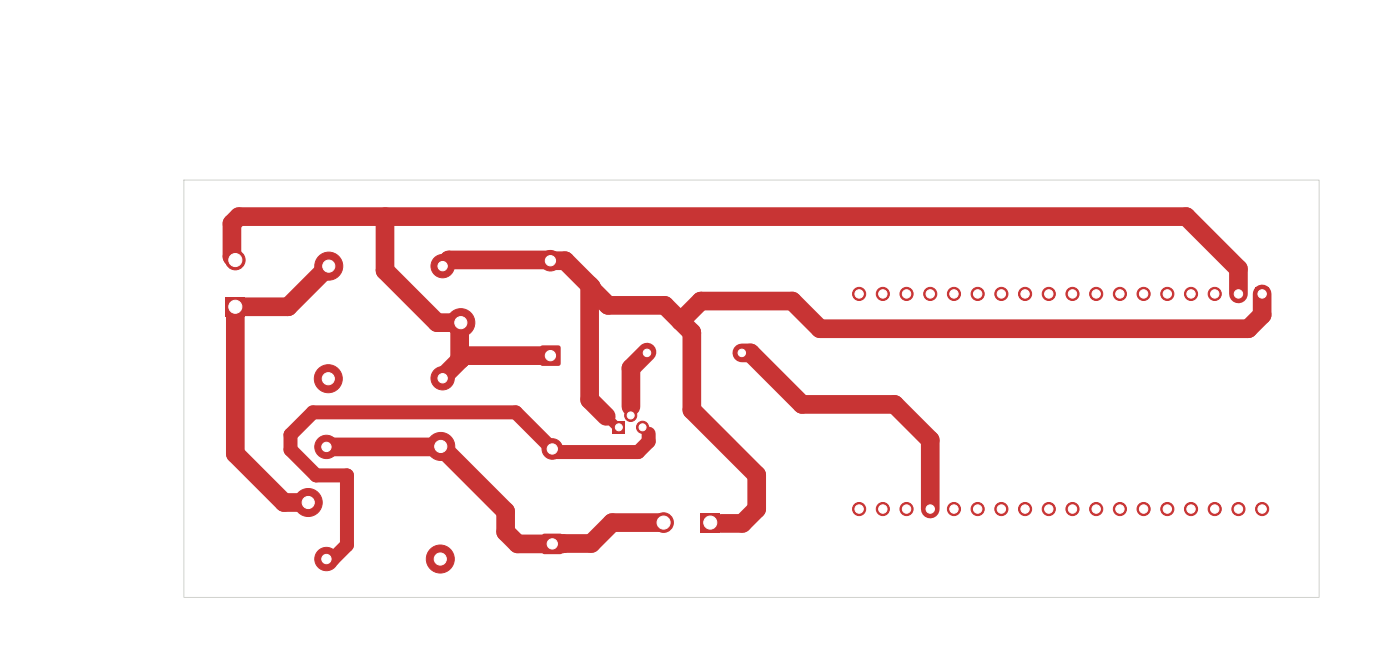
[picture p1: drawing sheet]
<svg xmlns="http://www.w3.org/2000/svg" width="150mm" height="70mm" viewBox="0 0 150 70" stroke-linecap="round" stroke-linejoin="round" font-family="sans-serif">
<g fill="#c83434" stroke="#c83434" stroke-width=".11">
<circle cx="79.5" cy="37.8" r=".8"/>
<circle cx="69.3" cy="37.8" r=".8"/>
</g>
<path d="M134.5 30.8h1.4v1.4h-1.4z" fill="#c83434"/>
<g fill="#c83434" stroke="#c83434" stroke-width=".11">
<circle cx="132.7" cy="31.5" r=".7"/>
<circle cx="130.1" cy="31.5" r=".7"/>
<circle cx="127.6" cy="31.5" r=".7"/>
<circle cx="125.1" cy="31.5" r=".7"/>
<circle cx="122.5" cy="31.5" r=".7"/>
<circle cx="120" cy="31.5" r=".7"/>
<circle cx="117.4" cy="31.5" r=".7"/>
<circle cx="114.9" cy="31.5" r=".7"/>
<circle cx="112.4" cy="31.5" r=".7"/>
<circle cx="109.8" cy="31.5" r=".7"/>
<circle cx="107.3" cy="31.5" r=".7"/>
<circle cx="104.7" cy="31.5" r=".7"/>
<circle cx="102.2" cy="31.5" r=".7"/>
<circle cx="99.7" cy="31.5" r=".7"/>
<circle cx="97.1" cy="31.5" r=".7"/>
<circle cx="94.6" cy="31.5" r=".7"/>
<circle cx="92" cy="31.5" r=".7"/>
<circle cx="135.2" cy="54.5" r=".7"/>
<circle cx="132.7" cy="54.5" r=".7"/>
<circle cx="130.1" cy="54.5" r=".7"/>
<circle cx="127.6" cy="54.5" r=".7"/>
<circle cx="125.1" cy="54.5" r=".7"/>
<circle cx="122.5" cy="54.5" r=".7"/>
<circle cx="120" cy="54.5" r=".7"/>
<circle cx="117.4" cy="54.5" r=".7"/>
<circle cx="114.9" cy="54.5" r=".7"/>
<circle cx="112.4" cy="54.5" r=".7"/>
<circle cx="109.8" cy="54.5" r=".7"/>
<circle cx="107.3" cy="54.5" r=".7"/>
<circle cx="104.7" cy="54.5" r=".7"/>
<circle cx="102.2" cy="54.5" r=".7"/>
<circle cx="99.7" cy="54.5" r=".7"/>
<circle cx="97.1" cy="54.5" r=".7"/>
<circle cx="94.6" cy="54.5" r=".7"/>
<circle cx="92" cy="54.5" r=".7"/>
<circle cx="33" cy="53.8" r="1.5"/>
<circle cx="47.2" cy="47.8" r="1.5"/>
<circle cx="47.2" cy="59.8" r="1.5"/>
<circle cx="35" cy="47.8" r="1.25"/>
<circle cx="35" cy="59.8" r="1.25"/>
</g>
<path d="M75 54.9h2.1v2.1h-2.1z" fill="#c83434"/>
<circle cx="71.1" cy="55.9" r="1.05" fill="#c83434" stroke="#c83434" stroke-width=".11"/>
<path d="M65.7 45.1h1.3v1.3h-1.3z" fill="#c83434"/>
<g fill="#c83434" stroke="#c83434" stroke-width=".11">
<circle cx="67.6" cy="44.5" r=".65"/>
<circle cx="68.8" cy="45.7" r=".65"/>
<circle cx="49.4" cy="34.5" r="1.5"/>
<circle cx="35.2" cy="40.5" r="1.5"/>
<circle cx="35.2" cy="28.5" r="1.5"/>
<circle cx="47.4" cy="40.5" r="1.25"/>
<circle cx="47.4" cy="28.5" r="1.25"/>
</g>
<path d="M57.9 37h.2h1.7h.2l.1 .2v1.7l-.1 .2-.2 .1h-1.7l-.2-.1v-.2v-1.7z" fill="#c83434"/>
<circle cx="59" cy="27.9" r="1.1" fill="#c83434" stroke="#c83434" stroke-width=".11"/>
<path d="M24.2 31.8h2.1v2.1h-2.1z" fill="#c83434"/>
<circle cx="25.2" cy="27.8" r="1.05" fill="#c83434" stroke="#c83434" stroke-width=".11"/>
<path d="M58.1 57.2l.2-.1h1.7l.2 .1 .1 .2v1.7l-.1 .1-.2 .1h-1.7l-.2-.1v-.1v-1.7z" fill="#c83434"/>
<circle cx="59.2" cy="48.1" r="1.1" fill="#c83434" stroke="#c83434" stroke-width=".11"/>
<path d="M25.2 27.8l-.3-.3v-3.6l.7-.7h101.5l5.6 5.6v2.7M35.2 28.5l-4.3 4.3h-5.7v15.8l5.2 5.2h2.6M41.3 23.2l-.1 5.8 5.6 5.5h2.6l-.2 .2v3.6l.2 .1M47.4 28.5l.7-.7h10.8l.1 .1h1.5l2.9 2.8v.2l1.7 1.8h6.1l2.9 2.9v8.3l7 6.9v3.7l-1.6 1.5h-2.2M59 38.1h-9.3l-2.3 2.3v.1M63.2 30.5v12.3l1.8 1.8M69.3 37.7l-1.7 1.7v4.1M79.5 37.8h.9l5.5 5.5h9.9l3.9 3.8v7.4M135.2 31.5v2.2l-1.5 1.5h-45.9l-2.9-3h-9.8l-2.2 2.2M35 47.8h12.2l7 6.9v2.2l1.3 1.3h3.7M71.1 55.9h-5.5l-2.2 2.3h-3.4" fill="none" stroke="#c83434" stroke-width="2"/>
<path d="M65 44.6l1.1 1.1h.2" fill="none" stroke="#c83434" stroke-width="1"/>
<path d="M69.5 46.4v.9l-1.1 1.1h-8.9l-4.2-4.3h-21.8l-2.4 2.4v1.6l2.8 2.8h3.3v7.4l-1.5 1.5h-.7" fill="none" stroke="#c83434" stroke-width="1.5"/>
<path d="M19.7 19.3h121.6v44.6h-121.6z" fill="none" stroke="#d0d2cd" stroke-width=".11"/>
<g fill="#fff" stroke="#fff" stroke-width=".11">
<circle cx="79.5" cy="37.8" r=".4"/>
<circle cx="69.3" cy="37.8" r=".4"/>
<circle cx="135.2" cy="31.5" r=".45"/>
<circle cx="132.7" cy="31.5" r=".45"/>
<circle cx="130.1" cy="31.5" r=".45"/>
<circle cx="127.6" cy="31.5" r=".45"/>
<circle cx="125.1" cy="31.5" r=".45"/>
<circle cx="122.5" cy="31.5" r=".45"/>
<circle cx="120" cy="31.5" r=".45"/>
<circle cx="117.4" cy="31.5" r=".45"/>
<circle cx="114.9" cy="31.5" r=".45"/>
<circle cx="112.4" cy="31.5" r=".45"/>
<circle cx="109.8" cy="31.5" r=".45"/>
<circle cx="107.3" cy="31.5" r=".45"/>
<circle cx="104.7" cy="31.5" r=".45"/>
<circle cx="102.2" cy="31.5" r=".45"/>
<circle cx="99.7" cy="31.5" r=".45"/>
<circle cx="97.1" cy="31.5" r=".45"/>
<circle cx="94.6" cy="31.5" r=".45"/>
<circle cx="92" cy="31.5" r=".45"/>
<circle cx="135.2" cy="54.5" r=".45"/>
<circle cx="132.7" cy="54.5" r=".45"/>
<circle cx="130.1" cy="54.5" r=".45"/>
<circle cx="127.6" cy="54.5" r=".45"/>
<circle cx="125.1" cy="54.5" r=".45"/>
<circle cx="122.5" cy="54.5" r=".45"/>
<circle cx="120" cy="54.5" r=".45"/>
<circle cx="117.4" cy="54.5" r=".45"/>
<circle cx="114.9" cy="54.5" r=".45"/>
<circle cx="112.4" cy="54.5" r=".45"/>
<circle cx="109.8" cy="54.5" r=".45"/>
<circle cx="107.3" cy="54.5" r=".45"/>
<circle cx="104.7" cy="54.5" r=".45"/>
<circle cx="102.2" cy="54.5" r=".45"/>
<circle cx="99.7" cy="54.5" r=".45"/>
<circle cx="97.1" cy="54.5" r=".45"/>
<circle cx="94.6" cy="54.5" r=".45"/>
<circle cx="92" cy="54.5" r=".45"/>
<circle cx="33" cy="53.8" r=".65"/>
<circle cx="47.2" cy="47.8" r=".65"/>
<circle cx="47.2" cy="59.8" r=".65"/>
<circle cx="35" cy="47.8" r=".5"/>
<circle cx="35" cy="59.8" r=".5"/>
<circle cx="76.1" cy="55.9" r=".7"/>
<circle cx="71.1" cy="55.9" r=".7"/>
<circle cx="66.3" cy="45.7" r=".37"/>
<circle cx="67.6" cy="44.5" r=".37"/>
<circle cx="68.8" cy="45.7" r=".37"/>
<circle cx="49.4" cy="34.5" r=".65"/>
<circle cx="35.2" cy="40.5" r=".65"/>
<circle cx="35.2" cy="28.5" r=".65"/>
<circle cx="47.4" cy="40.5" r=".5"/>
<circle cx="47.4" cy="28.5" r=".5"/>
<circle cx="59" cy="38.1" r=".55"/>
<circle cx="59" cy="27.9" r=".55"/>
<circle cx="25.2" cy="32.8" r=".7"/>
<circle cx="25.2" cy="27.8" r=".7"/>
<circle cx="59.2" cy="58.2" r=".55"/>
<circle cx="59.2" cy="48.1" r=".55"/>
</g>
</svg>
